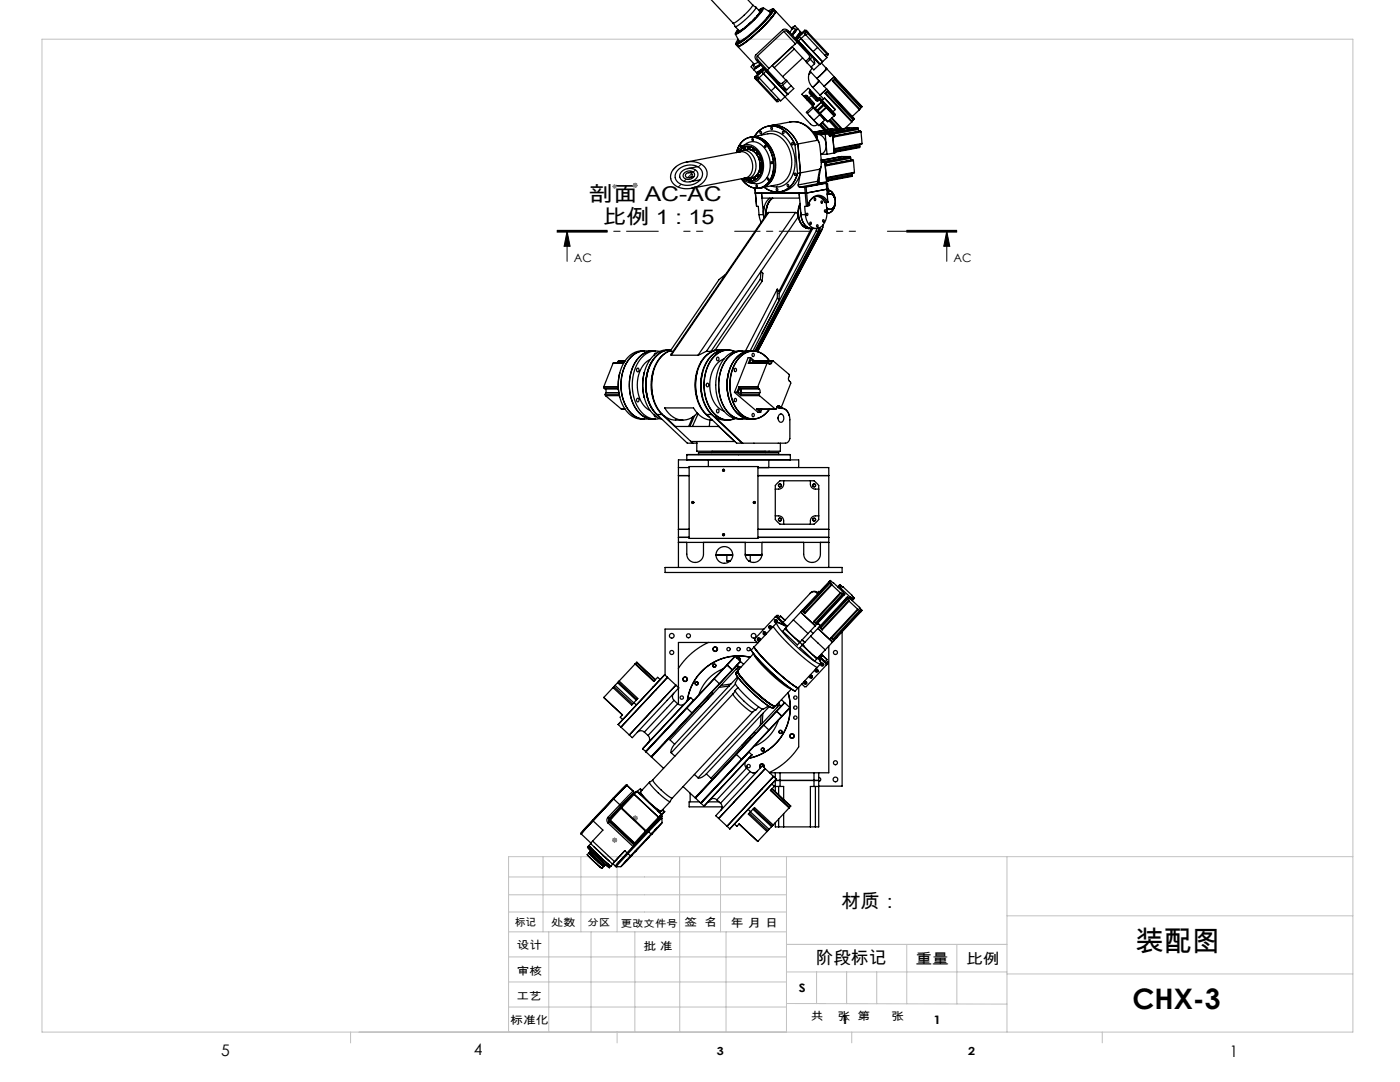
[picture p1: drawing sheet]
<svg xmlns="http://www.w3.org/2000/svg" width="279mm" height="216mm" viewBox="0 0 279 216" stroke-linecap="round" stroke-linejoin="round" font-family="sans-serif">
<defs><g id="words">
<g font-size="5.6">
<text x="226.6" y="189.7">装配图</text>
<text x="226" y="201.3">CHX-3</text>
</g>
<g font-size="4.1">
<text x="117.5" y="40.2">剖面 AC-AC</text>
<text x="120.3" y="44.7">比例 1 : 15</text>
</g>
<text font-size="3.9" x="167.9" y="181.2">材质：</text>
<text font-size="3.5" x="162.8" y="192.3">阶段标记</text>
<g font-size="3.2">
<text x="44.2" y="210.6">5</text>
<text x="94.6" y="210.6">4</text>
<text x="245.4" y="210.9">1</text>
</g>
<g font-size="2.9">
<text x="182.7" y="192.3">重量</text>
<text x="192.8" y="192.4">比例</text>
</g>
<g font-size="2.3">
<text x="114.5" y="52.3">AC</text>
<text x="190.3" y="52.3">AC</text>
<text x="145.8" y="185">年 月 日</text>
<text x="159.4" y="198">S</text>
<text x="167.9" y="204.4">1</text>
<text x="186.3" y="204.4">1</text>
</g>
<g font-size="2.2">
<text x="136.6" y="184.8">签 名</text>
<text x="103.1" y="189.5">设计</text>
<text x="128.4" y="189.5">批 准</text>
<text x="103.1" y="194.5">审核</text>
<text x="103" y="199.6">工艺</text>
<text x="161.8" y="203.5">共</text>
<text x="167.2" y="203.5">张 第</text>
<text x="177.9" y="203.5">张</text>
<text x="101.8" y="204.4">标准化</text>
<text x="143.1" y="210.5">3</text>
<text x="193.2" y="210.5">2</text>
</g>
<g font-size="2.1">
<text x="102.8" y="184.7">标记</text>
<text x="110" y="184.8">处数</text>
</g>
<g font-size="2">
<text x="117.3" y="184.8">分区</text>
<text x="123.9" y="184.9">更改文件号</text>
</g>
</g></defs>
<g fill="none" stroke="#000" stroke-width=".2">
<path d="M151.2 11.8l-.2 .2M153.3 14.2l-.2 .2M155.5 16.5l-.2 .2M157.1 5.9l-.3 .3M159.3 8.2l-.2 .2M161.4 10.5l-.2 .2M161.9 19l-.5 .5M135 33.2l-.7 .7M135.9 36.8l-.5 .5M136.9 35.7l-.4 .5M138.1 34.6l-.9 .9M138.8 33.9l-.4 .4"/>
<path d="M139.9 32.8l-.5 .5M111.2 46.3h10zM111.2 46.1h10M111.2 46h10M113.2 46.1l.6 3h-1.2zM113.2 46.1v6M180.9 46.1h10M180.9 46h10M180.9 46.3h10M188.9 46.1l.6 3h-1.2zM188.9 46.1v6"/>
</g>
<g fill="none" stroke="#808080" stroke-width=".2">
<path d="M122.2 37.2h1M122.3 36.9l.7 .7M122.7 36.7v1M123 36.9l-.7 .7M126.4 36.6l.7 .7M126.8 36.5v1M127.1 36.6l-.7 .7M127.3 37h-1M122.2 167.6h1M122.3 167.3l.7 .7M122.7 167.1v1M123 167.3l-.7 .7"/>
<path d="M126.3 163.3h1M126.4 162.9l.7 .7M126.8 162.8v1M127.1 162.9l-.7 .7"/>
</g>
<path d="M190.9 46.1h-79.7" fill="none" stroke="#000" stroke-width=".2" stroke-dasharray="6.3 1.3 1.3 1.3 5.1" stroke-dashoffset="1.4"/>
<g fill="none" stroke="#c0c0c0" stroke-width=".2">
<path d="M8.4 7.8h261.6v198.1h-261.6zM101.5 178.5h55.5M101.5 175h55.5M108.4 170.9v15M115.9 170.9v15M123.2 170.9v15M135.6 170.9v15M143.8 170.9v15M157 170.9v35M201 170.9v35M270 170.9h-168.5v35M101.5 195.9h55.5"/>
<path d="M101.5 190.9h55.5M101.5 185.9h55.5M101.5 182h55.5M109.5 185.9v20M118 185.9v20M126.7 185.9v20M135.7 185.9v20M144.9 185.9v20M157 188.4h44M157 193.9h44M163 193.9v6.4M169 193.9v6.4"/>
<path d="M175 193.9v6.4M181 188.4v11.9M191 188.4v11.9M201 194.3h69M201 182.7h69M70 205.9v2.2M101.5 200.9h55.5M123.2 205.9v2.2M157 200.2l44 .2M170 205.9v2.2M220 205.9v2.2"/>
</g>
<path d="M188.9 46.1l.6 3h-1.2zM113.2 46.1l.6 3h-1.2z" fill="#000"/>
<g fill="none" stroke="#000" stroke-width=".25">
<path d="M141.9 -.1l4.4 4.7M149.2 -.1l1 1.1M146.7 5.3l.8 .9M147.1 6.4l-.1 .2M147.1 8.5l.2-.1-.3 .2zM147.2 6.3l.2-.1zM147.2 9.3l3.2 3.4M147.4 6l-.1 .1 .1-.1M147.4 6v.1M147.4 6.2l-.2 .1M147.4 6.1l.2 .1M147.5 6.2h.2l-.3 .2z"/>
<path d="M147.5 6.2v.1M147.5 6.2h.1M147.5 6.3l-.1 .1M147.6 6.2h-.1M148 6h.1M148 6l-.1 .1M148.1 6l.1-.2-.2 .2M148.1 6l-.3 .1 .2-.1M148.2 5.9l-.2 .1M148.4 7.9l.2-.2-.3 .3zM148.7 5.5h.1M148.9 5.3l.1-.1-.4 .4 .1-.1"/>
<path d="M149.9 4.5l-.4 .3M150.2 1a10.5 10.5 0 0 1-3.9 3.6M150.2 1l.6 .4a10.5 10.5 0 0 1-3.5 3.7l-.5 .2-.5-.7M150.4 12.7l-.5 .6 1.3 1.5M150.4 12.7l.1 .3M150.5 12.7l-.3 .3 .3-.2M150.7 15.3l.3 .4M150.7 15.3l-.1 .3 .4 .4M150.7 3.7l-.4 .3zM150.7 3.7h.1M150.8 15.4v.3M150.9 13.5l.2-.2-.4 .3z"/>
<path d="M150.9 1.4l.7 1M150.9 5.8l.3-.2-.3 .3zM151 16l4.1 4.3M151 14.5l1.4-.9zM151 15.9l.2 .1M151 15.9v.1M151 15.7v.2M151.2 11.2a.59 .59 0 0 0 .1 .8l4.1 4.5a.54 .54 0 0 0 .8 .1l.6-.7 .3 .3M151.2 11.2l2.3 2.5M151.2 16l3.8 4M151.3 12.4l-.9 .3M151.3 2.9h.1l-.4 .3z"/>
<path d="M151.3 3h.1M151.4 2l.5-.3a.26 .26 0 0 1 .2-.2 .26 .26 0 0 1 .3 .2l-.9 1.3-2.3 2.2a5.9 5.9 0 0 1-2.4 1.6l.5-.9M151.5 15.5l2.4 2.6M151.5 15.5l-.2-.1-.3 .3M151.6 15.6l-.4 .4M151.6 2.2h.1a9.4 9.4 0 0 1-3.3 3.5l-.8 .5M151.6 2.1l.2-.1-.2 .2M151.6 2.1l-.1 .1M151.6 2.1h.1M151.6 2l.5-.2a10.6 10.6 0 0 1-3.6 3.9l-1.2 .8-.2 .1v-.3M151.6 2l-.1 .1 .6-.3a10.4 10.4 0 0 1-3.4 3.7l-1.4 1h-.3l.3-.6-.2 .4M151.6 2.1v.1"/>
<path d="M151.7 2.4l-.2 .2 .2-.1M151.7 2.4l.1-.1-.2 .3M151.7 2.4h.1M151.7 12.8l-.8 .5a.29 .29 0 0 1-.3 .1 .29 .29 0 0 1-.2-.2l.1-.3M151.7 2.1h-.1M151.7 2.2l.2-.2zM151.8 2.4h-.1M151.8 12.9l-1.4 1 1.4-.9M151.9 14.1l-1.2 1.2M151.9 14.1l-.9 .4M151.9 14.1h.1M151.9 2l-.2 .2"/>
<path d="M152 14.3l.4 .4M152 14.3l-1.2 1.1M152.1 1.8l-.5 .2M152.4 1.6l1.3 .8a6.8 6.8 0 0 1-2.4 3l-1.1 1a5.3 5.3 0 0 1-2.7 1.8l-.7-1.4M152.4 14.7l2.4 2.6M152.4 14.7l-.9 .8M152.4 14.7l4.3 4.6M152.4 14.7h.1M152.6 13.8l-1.8 1.6M152.7 13.9l-.6 .5-.1-.1M152.9 14.2l4.3 4.6M152.9 14.2l-.5 .5"/>
<path d="M152.9 14.1h.1M152.9 14.1l4.3 4.7 1.2-1.1-.5-.6M153.3 3.4l.1-.2-.2 .3zM153.4 2.2l.7-.4a.2 .2 0 0 1 .3 0 .2 .2 0 0 1-.1 .3l-1.5 1.9-2.9 2.8a6.9 6.9 0 0 1-3.1 2l.5-1M153.5 13.7l-.3 .4M153.9 18.1l1.9 2 .9-.8M153.9 3.5l-3.6 3.7a7 7 0 0 1-3.1 2l-.4-.3M154 2.1l.2-.1-.3 .3zM154.1 13.1l2.7 2.9M154.2 15.5v.1M154.3 1.8a.25 .25 0 0 1 .2 .2 .25 .25 0 0 1-.2 .2l-1.6 2-2.7 2.6a6.9 6.9 0 0 1-3.2 2.1v-.2M154.4 1.8l.3 .5-.8 1.2"/>
<path d="M154.7 2.2h.1a10.1 10.1 0 0 1-3.1 3.8l-1.5 1.4a6.5 6.5 0 0 1-3 1.9v-.1a16.2 16.2 0 0 0 5.3-4.1l1.4-1.5M154.7 2.2l-.8 1.4M154.8 17.3l1.9 2M154.8 17.3l-.9 .8M154.8 2.2l3.2 3.4M155.4 16.7l.3 .3h.5M155.4 19.7l-.4 .3M155.6 20l-.3 .3h-.2M156 17.4h-.1M156.2 17l.8 .9M156.4 6.3l.3-.1 .4 .1 4.3 4.6a.54 .54 0 0 1 0 .7l-.6 .7 .2 .2M156.4 6.3l-5.2 4.9"/>
<path d="M156.4 6.3l2.3 2.4M156.6 19.3h.1M156.7 19.3l5.1 5.5a1 1 0 0 0 1.4 0M157.1 16.2l-.9 .8M157.1 16.2l.8 .9M157.2 18.8l-.5 .5M157.9 17.1l-.9 .8M157.9 5.6l.8-.5 1.3 1.5M158 5.6l-.4 .9M158 5.6l.2 .2M158 5.7l.3-.3-.2 .3M158.1 9.4l2.7 2.8"/>
<path d="M158.2 5.7a.26 .26 0 0 1 .2-.1 .26 .26 0 0 1 .3 .2l-.7 1.1M158.5 9.8l-4 3.7M158.7 6.2l.2-.2-.4 .3zM158.7 8.7l-5.2 5M159.1 8.5l-.4 .2M159.2 5.7h.1M159.2 5.7l-1.1 1.3zM159.3 8.2h.1M159.3 8.2l4.3 4.7-1.2 1-.5-.5M159.3 7.2h.1M159.3 8.2l4.4 4.6M159.6 7.4l-.6 .5"/>
<path d="M159.7 6.3l-1 1.3 1.1-1.3-.5 .9M159.8 7.7l4.3 4.6M159.8 7.7l-.5 .5M159.8 7.7h.1M159.9 7.7l2.4 2.6M160.2 11.6l-4 3.7M160.4 19.2h.1M160.5 19.2l.6 .7M160.6 6l-1.3 1.2M160.6 6l.3 .4M160.6 6l.4 .2M160.6 9.6h.1"/>
<path d="M160.7 19.1h.3l1.4 1.4v.4M160.7 19.1l-.2 .1M160.7 19.1l.6 .6M160.7 6.9l2.5 2.6M160.7 6.9l-.8 .8M160.9 6.4l-.3 .3 .1 .2M160.9 6.4h.3M161 6.2h-.3l-1.8 1.6 .6-.5 .4 .4M161 6.2l.2 .2M161 12.5l.9 .9M161 19.9l1.2 1.3M161.1 19.9l1.1 1.2"/>
<path d="M161.1 19.9h-.1M161.2 6.4v.3M161.2 6.7l3.8 4M161.2 6.7l-.4 .3M161.2 6.4l4 4.4M161.2 6.4h.1M161.3 19.7l1.1 1.2M161.3 19.7l-.2 .2M161.5 18.2v.4l1.4 1.4 .4 .1M161.5 18.2l.7 .7M161.6 19.7h-.3M161.6 10.8a.78 .78 0 0 1 .1 1"/>
<path d="M161.7 14.2l8.8 9.5-.1 .1M161.7 18v.1M161.7 18.1l-.2 .1M161.7 18.1l.6 .7M161.7 11.8l-.7 .7M161.7 11.8l.9 .9M161.9 14.4l-.5 .4M162.1 13.6a2.65 2.65 0 0 0 0 3.7l2.3 2.4M162.2 18.9l-.1 .3M162.2 18.9l1.1 1.2M162.3 10.3l1.9 2M162.3 11.4v.1"/>
<path d="M162.3 18.8l1.1 1.1M162.3 18.8l-.1 .1M162.4 18.7l1.1 1.2M162.4 18.7l-1.1-1.1-1.2 1.2 .9 1.1M162.4 18.7l-.1 .1M162.6 12.7a2.3 2.3 0 0 0-.6-1.6l-4.7-4.9a.86 .86 0 0 0-1.1-.3l-5.3 5a.82 .82 0 0 0 .1 1.2l4.7 5 1.3 .8M162.6 12.7l-.7 .7M163 15.7l.6-.6zM163.2 9.5l1.8 2-.8 .8M163.2 9.5l-.9 .8M163.3 12.5h.1M163.3 19.7l3.2 3.4"/>
<path d="M163.3 19.7h.1M163.4 16l-1.2 1.4 1.3-1.2M163.4 19.9l-.1 .2M163.4 19.9h.1M163.5 19.5l3.2 3.4M163.5 19.5l-.2 .2M163.5 19.5h.1M163.5 19.9l.4 .4M163.6 19.5l3.1 3.4M163.9 12.6l8.1 8.7v.1M164.1 12.3l-.4 .5M164.1 12.3h.1"/>
<path d="M164.5 19.6l2.2 2.3M164.5 19.6l-.4 .4M164.7 18.5l5.4 5.7-.1 .1M164.9 13.6l-.3 .5-1 1M165 17.8l-1.3 1.2M165 10.7l.2 .1M165 10.7l-.4 .4M165 18.3l5.3 5.7M165 13.8l-1.4 1.3M165.1 18.1l5.3 5.7M165.2 10.8v.2l-.3 .3M165.2 18.1l-.6 .5 5.4 5.7"/>
<path d="M166.3 16.1l5.3 5.7M166.5 15.3l-2 1.9M166.5 15.9l5.3 5.6M166.7 15.7l5.3 5.7M166.8 15.6l-.6 .6 5.3 5.7M134.6 33.5a4.4 4.4 0 0 1 6.1 0 2.47 2.47 0 0 1-1.2 3.5 4.1 4.1 0 0 1-5.4-.8 2.21 2.21 0 0 1 .5-2.7zM135.4 33.8a3.2 3.2 0 0 1 4.7 .3 2.22 2.22 0 0 1-2 2.8 2.49 2.49 0 0 1-3.4-1.6 1.87 1.87 0 0 1 .7-1.5zM136 34.3a2.02 2.02 0 0 1 3.3 .2 1.94 1.94 0 0 1-2.9 1.6 1.1 1.1 0 0 1-.4-1.8zM136.6 34.5a1.12 1.12 0 0 1 1.2-.4 1.12 1.12 0 0 1 .8 .9 1.22 1.22 0 0 1-1.1 .8 1.22 1.22 0 0 1-1.2-.7zM137 34.7a.6 .6 0 0 1 .7-.3 .6 .6 0 0 1 .4 .8 .62 .62 0 0 1-.8 .3 .62 .62 0 0 1-.4-.8zM137 32.3l10.8-2a2.65 2.65 0 0 1 2.4 3.2 2.08 2.08 0 0 1-1.4 2l-10.8 2.1M138.3 34.3l-.9 .2"/>
<path d="M138.5 35.3l-.9 .1M139.2 33.3l-2 .3M139.7 35.9l-2 .4M147.1 30.4a2.37 2.37 0 0 1 2.1-1.5 2.37 2.37 0 0 1 2.3 1.3 4.4 4.4 0 0 1-.6 6 2.32 2.32 0 0 1-2.8-.5M147.5 30.3a2.16 2.16 0 0 1 1.9-1.1 2.16 2.16 0 0 1 1.9 1.2 4 4 0 0 1-.5 5.5 2.06 2.06 0 0 1-2.4-.3M147.5 30.3a2.11 2.11 0 0 1 3.8 .2 3.9 3.9 0 0 1-.6 5.3 2.01 2.01 0 0 1-2.2-.2M147.6 30.3a1.94 1.94 0 0 1 2.9 1.2 2.97 2.97 0 0 1-1 4l-.9 .1M148 30.1h.1M148 30.1h-.1M148 29.7l-.5 .6M148 29.2a.18 .18 0 0 0-.1-.2 .18 .18 0 0 0-.2 .1 .18 .18 0 0 0 .1 .3h.1M148.1 28.3a3.2 3.2 0 0 1 5.1 .9 6.1 6.1 0 0 1-.3 7.7 3.3 3.3 0 0 1-4.9-1.2 3.3 3.3 0 0 0 4.8 1.2 6.1 6.1 0 0 0 .2-8 3.2 3.2 0 0 0-3.4-1.5 3.2 3.2 0 0 0-2.5 2.7l-.1 .3a4.6 4.6 0 0 1 1.1-2.1z"/>
<path d="M148.1 29.2l.9-.6a2.88 2.88 0 0 1 4 1.6 4.8 4.8 0 0 1-.8 6.1 2.26 2.26 0 0 1-1.7 .3l-1-.2M148.3 30l.8-.1a2.7 2.7 0 0 1 2.6 3l-.2 1.3-.8 1M148.4 29.7l.3-.1 .1 .2-.3 .2zM148.4 29.7h.1M148.5 35.6l.9 .4 .8 .1M148.6 30a2.21 2.21 0 0 1 2.9 1.7 2.76 2.76 0 0 1-1.4 3.8h-.4M148.9 29.2l-.8 .4M149.3 29.5h.3v.3l-.3-.1zM149.3 29.7h.1M149.5 35.6h.4v.2h-.4zM149.5 35.8h.1M149.7 27.4a4 4 0 0 1 4.5 2.9 5.8 5.8 0 0 1-1.2 6.7l-1.1 .5"/>
<path d="M150 27.3a4.2 4.2 0 0 1 4.3 3.1 5.6 5.6 0 0 1-1.4 6.7l-1 .4M150 27.3l3.3-.6a4.2 4.2 0 0 1 4.2 3.1 5.6 5.6 0 0 1-1.4 6.7l-.9 .4-3.2 .6M150.1 29.9h.1M150.2 29.7l.3 .2v.3l-.4-.3zM150.2 29.7l-.1 .2M150.3 35.5l.4-.1v.2l-.3 .1zM150.3 35.5h.1M150.7 37.6l.3 3.6M150.8 35.2l-1.5 .4M150.9 30.6l.1-.2 .3 .4-.1 .1M150.9 30.6l.3 .3M150.9 30.5l.3 .4"/>
<path d="M150.9 30.5v.1M151 30.4l-.1 .1M151.1 35h-.1M151.3 34.7l.1 .2-.2 .3-.2-.2zM151.5 31.5l.1-.1 .2 .5-.2 .1zM151.5 31.5h.1M151.5 34.2l.2 .1M151.7 33.8l.1 .1-.1 .4-.2-.1zM151.7 32.6h.2v.5h-.2zM151.8 32.6l-.1 .5M151.9 37.5h-.3M152 26.9a3.5 3.5 0 0 1 5.2 1 6.9 6.9 0 0 1 0 8.5 3.1 3.1 0 0 1-3.3 .7"/>
<path d="M152 38.5l.4 4.3M152.1 39.5h7.5l-.1-1 .4 4.3M152.5 37.4a4 4 0 0 0 6.4-2.2l.3-.6a4.3 4.3 0 0 1-4.8 3.7l-.9-.3zM153.7 39.5a3.8 3.8 0 0 0-1.2 4M154.1 39.5a3.6 3.6 0 0 0-1.2 3.4M154.2 39.5a3.6 3.6 0 0 0-1.3 3.3v-.7l.2-1.1 .5-.8 .5-.6M155 20l.1 .3M157.7 24.3a5.5 5.5 0 0 1 5.7 4.1M157.7 24.3a5.1 5.1 0 0 1 5.2 3.3l.2 .4M157.7 24.3l-4.4 .9M157.7 24.3h.1M158.7 28.9l.5 5.7"/>
<path d="M158.7 28.8a5.3 5.3 0 0 0-5.5-3.6 4.2 4.2 0 0 0-2.6 2 4 4 0 0 1 6.7-.5l.8 1.2 .6 1M158.7 28.8v.1M159.2 34.6h.1M159.2 28.8a5.3 5.3 0 0 0-5.3-3.7 5.1 5.1 0 0 1 5.2 3.3l.1 .3 .6 5.8M159.3 36.9l.1 .3 .2 .2M159.6 37.4h1M159.7 34.5a4.6 4.6 0 0 1-3.9 3.8M159.8 34.4l-.1 .1M159.8 34.5l-.5 2.4M160.4 37.3l.6-.1zM160.6 37.4l.3 3.8M160.9 37.3l.3 3.7"/>
<path d="M160.9 37.3l-.3 .1M161.1 22.6l1.3 1.4M161.5 23l1.5 1.6M161.5 23h.1M161.5 37.1l.6-.1zM162.2 21.1v.1M162.2 21.2l.4 .3M162.3 21.5l1.3 1.4M162.3 21.5l-1.2 1.1M162.3 21.5l-.2-.2-1.2 1.1 .2 .2M162.4 20.9l-.2 .2M162.6 21.5h.1"/>
<path d="M162.6 21.5v.1M162.6 21.6l.4 .4M162.6 26.8h2.1M162.7 21.5v.1M162.7 36.9l.6-.1zM162.7 26.9a1.96 1.96 0 0 1 2.1 2.6 1.47 1.47 0 0 1-1 1.3M162.7 21.6l.4 .4M162.7 21.6h-.1M162.8 27.1h.2M162.9 21.9l-.1 .1M163 22l.1 .1M163 22h.1"/>
<path d="M163 24.6h.1M163 27.1l-.2 .1M163 27.1l.1 .5M163.1 39.2a2.15 2.15 0 0 1 1.5 1.2h.4M163.1 22l.1 .1M163.1 28l.2 .1 .2 .5 .3 2.2M163.1 28l-4.4 .8M163.1 22.1l.4 .5M163.1 22.1h.1M163.1 36.2l.1 .3 .2 .1M163.1 36.2l-3.8 .7M163.2 26.5h2.9l.4 4"/>
<path d="M163.2 22.1l.4 .4M163.3 36.1l-.2 .1M163.3 36.1l.1 .3 .3 .1M163.4 36.6l-3.8 .8M163.4 35.4l.1 1.1M163.5 22.6l.1 .1M163.5 25l2.2 2.2h.1M163.6 22.9l1 1.1-1.2 1.1-1-1.1M163.6 22.9l-1.2 1.1M163.6 33.8l-4.4 .8M163.6 33.8l-.5 2.4M163.6 22.5l.1 .1"/>
<path d="M163.6 22.5l-.1 .1M163.6 22.7l1.6 1.6M163.6 24.9l2.2 2.3M163.7 36.5l-.3 .1M163.7 36.5l1.2 .1M163.7 22.6l1.5 1.7M163.7 22.6l-.1 .1M163.8 24.7l2.1 2.3M163.8 30.8h1.2M163.8 30.8l.1 2-.1 .6-.2 .4M163.8 36.6h.6zM163.8 33.3l-.5 2.8"/>
<path d="M163.9 20.3v.1M163.9 20.3h.1M163.9 20.4l-1.2 1.1M163.9 20.4h.1M163.9 32.3h.7M163.9 20.4l.4 .4M163.9 20.4l-1.2 1.2M163.9 20.3l.4 .4M164 24.5l2.2 2.3h.2M164.1 24.4l2.3 2.4M164.3 23.3l-.2 .2M164.3 20.8l.1 .2"/>
<path d="M164.3 20.8l-1.2 1.2M164.3 20.7l.1 .2M164.3 20.7v.1M164.4 21l.4 .4M164.4 21l-1.2 1.1M164.4 20.9l.4 .4M164.4 20.9v.1M164.5 23.6l-.2 .1M164.6 32.3l-.7 .1M164.6 32.3l.4 4M164.7 26.8l.3 4M164.8 21.4l.1 .1"/>
<path d="M164.8 21.4l-1.2 1.1M164.8 21.3l1.7 1.8M164.8 21.3v.1M164.9 36.6l-4 .7M164.9 36.6l.3 3.7M164.9 36.6l.3 .1-.3 .1M164.9 32.2l-.3 .1M164.9 21.5l1.5 1.6M164.9 21.5l-1.2 1.1M164.9 21.4v.1M165 36.3l-1.4 .2M165 37.8l-4.3 .7h-9.9"/>
<path d="M165 37.9h.1M165.1 38.8a.97 .97 0 0 1 1.5 .9M165.1 38.9a1.03 1.03 0 0 1 1.1 0 1.03 1.03 0 0 1 .5 1.1 1.23 1.23 0 0 1-.3 1.3 1.23 1.23 0 0 1-1.2 .3l-.2-.2M165.2 36.7v1l-.2 .1M165.2 38.2v.1M165.4 24.1l2.2 2.3h.1M165.5 24l2.2 2.4M165.6 38.7h-.5M165.7 23.9l2.2 2.3M165.9 23.6l2.3 2.4 .1-.1M165.9 27l-.1 .2M166 25.7l-3.7 .7"/>
<path d="M166 25.7h1.7M166 25.7h.1M166 23.5l2.3 2.4M166.2 26.8l-.3 .2M166.4 26.5l-1.7 .3M166.4 23.1l-1.2 1.2M166.4 23v.1M166.5 39.3v.2M166.5 23.1h.1M166.6 39.7h.1M166.6 39.4v-.1a1.58 1.58 0 0 0-1.6-1.4 2.18 2.18 0 0 1 1.6 3v.2a1.64 1.64 0 0 1-1.6 1.4M166.6 39.4h.1"/>
<path d="M166.7 21.9l-.5 .4M166.7 22.9l-.2 .2M167.2 26l-.8 .8M167.7 25.7l.1 .1M167.7 25.7l-5.2 1M167.9 26.2l-.2 .2M167.9 31.2l-4 .8M167.9 31.2h1.7M167.9 31.2h.1M168.2 26l-.3 .2M169.4 25.5l-5.3 1h-.6M169.4 25.5h1.8"/>
<path d="M169.4 25.5h.1M169.6 31.2l.1 .2M169.6 31.2l-5.3 1h.6M169.7 31.4l.1 .2M169.7 31.4l-4.8 .9M169.8 31.6l.3 .3M169.8 31.6l-4.9 .9M170 24.3l-1.7 1.6M170.1 31.9h.1M170.1 31.9l-5.1 1M170.1 34.9l-4.9 .9M170.1 34.9v.2"/>
<path d="M170.1 35.1l-.1 .1-4.8 .9M170.1 35.1l-4.9 .9M170.1 34.6v.3M170.2 31.9l.1 .2M170.2 31.9l-5.2 1M170.3 24l-.2 .2M170.3 32.1l-5.3 1-.1-.9M170.3 32.1l.2 2.3M170.4 23.8l-.1 .2M170.5 34.4v.1l-5.3 1M170.5 34.4l-5.3 1v.8l-.2 .1M171.2 25.5l.1 .1"/>
<path d="M171.2 25.5l-5.4 1h.6M171.3 25.6l-4.9 .9M171.3 25.6v.2M171.3 25.8l.3 .4M171.3 25.8l-4.9 .9M171.5 21.9l-1.4 1.3M171.6 26.2h.1M171.6 26.2l-5.1 .9M171.6 29.1v.2M171.6 29.1l-4.9 .9M171.6 29.3l-.1 .1-4.7 1M171.6 29.3l-4.9 .9"/>
<path d="M171.6 21.8l-.1 .1M171.7 28.8l-.1 .3M171.7 26.2l.1 .1M171.7 26.2l-5.2 1M171.8 21.5l-.2 .3M171.8 26.3l-5.3 1-.1-.8M171.8 26.3l.2 2.3M172 21.4l-.2 .1M172 28.6v.2l-5.3 1M172 28.6l-5.3 1 .1 .9-1.8 .3M144.8 54.8l-1.3 1-9.8 14.3h.6M151 41v.2"/>
<path d="M151 41.2h.1M151 41.2h.3l.2 1.6M151.5 42.8l.4 1.6M151.5 42.8h.9M151.7 55.7l.2-1.6 .3 .4-.1 1.6M151.7 55.7l-9.8 14.4M151.7 55.7l.4 .4M152.1 56.1l-9.4 13.8-.8 .2M152.4 42.8l.1 .7M152.5 41.3l-.1 1.1 .1 1.1M152.5 41.3h.1M153.1 42.6l-19.1 28"/>
<path d="M153.4 42.4l-.3 .2M153.4 42.4l-19.4 28.5M153.4 42.4h5.4M155.1 57.7l.4 .4M155.1 57.7l-6.3 12.3M155.1 57.7v1.8M155.1 59.5l.4 .4M155.1 59.5l-5.4 10.5M155.5 58.1v1.8M155.5 59.9l-5.2 10.1h-2.8a5 5 0 0 0-4.3 4.1 8.4 8.4 0 0 0 2.2 8.8 3.5 3.5 0 0 0 2.1 .7h2.8M158.8 42.4l.3 .2 .2 .6M158.8 42.4l-19.5 28.5"/>
<path d="M159.3 43.2a2.47 2.47 0 0 0 2.1 2.4M159.3 43.2l-18.3 26.9M159.3 42.8l.2 .7M159.3 42.8a2.68 2.68 0 0 0 2.2 2.8h1.4M159.5 41.3l-.2 1.5M159.5 43.5v.1M159.5 41.3h.1M159.7 40.6a3.8 3.8 0 0 0 1.2 4.9l.6 .1M159.7 40.7l-.3 1.1-.1 1M159.8 42.4a2.83 2.83 0 0 0 2.2 3.2 2.61 2.61 0 0 1-2.1-2.8M159.9 42.8h.8M160.9 41.2h-.3l.1 1.6"/>
<path d="M161.2 41.2h-.3M161.2 41.1v.1M161.2 41v.2M161.4 40.6a.19 .19 0 0 1 .2 .1 .19 .19 0 0 1-.1 .2 .19 .19 0 0 1-.2-.1M161.4 45.6h.1M161.9 45.6l-6.4 12.5M162.2 45.6l-6.7 13M162.9 46l.4 .2M162.9 46l-10.8 20.5M163 45.6l-.1 .4M163.3 46.2h.1M163.3 46.2l-12.7 23.8"/>
<path d="M163.4 45.5l-.1 .7M163.4 46.2l-12.6 23.9M163.4 46.2h.1M163.5 46.2l-12.6 23.9M163.6 45.4l-.2 .8M163.6 45.4l-.1 .8M163.9 46l-12.7 24.2 12.7-24.1M163.9 46v.1M164.2 45.3l-.3 .8M164.2 45.3h.1M164.3 44.8l-.4 1.2M164.9 40.4l.1 1.6"/>
<path d="M165 40.4a1.89 1.89 0 0 0-1.9-1.2 1.89 1.89 0 0 0-1.7 1.4l-.2 .5M165 41.8h.6M165 42a3.1 3.1 0 0 1-2 3.6 2.57 2.57 0 0 1-2.3-2.8M165 42v.4M165.2 40.3a2 2 0 0 0-2-1.3 2 2 0 0 0-1.8 1.5l-.2 .5M165.2 40.3v.1h-.2M166.3 41.4v.2h-.2M166.6 40.8a.96 .96 0 0 1-.6 .9 .96 .96 0 0 1-1-.2M166.6 41.1a1.67 1.67 0 0 1-1.6 1.5h.1M166.6 40.8h.1M166.6 41v.1M120.5 77.2l.1 .2"/>
<path d="M120.5 77.2h2.9M120.6 77.4l.2 .2M120.6 77.4h2.8M120.8 77.6l.2 .3-.1 .4M120.8 77.6h2.6M120.8 78.7v.2M120.8 78.7h2.8M120.8 78.9l3.2 2.7M120.8 78.9h2.8M120.9 78.3l-.1 .4M120.9 78.3h2.6M122.3 72.5l-1.8 4.7"/>
<path d="M122.3 72.5h2.1M123.4 72.1l-.1 .3M123.4 72.1h1.3M123.7 79.2h.1M123.7 74.4l-.3 2.3 .3 2.5M124.5 72.4l-2.2 .1M124.8 72l-1.4 .1M127.2 73.5a.31 .31 0 0 1 .3 .3 .31 .31 0 0 1-.4 .3zM127.2 79.5a.31 .31 0 0 1 .3 .3 .31 .31 0 0 1-.4 .3zM127.6 71.2a8.7 8.7 0 0 0 .3 11.5 3.6 3.6 0 0 0 2.3 .9 4.9 4.9 0 0 1-4.2-4 8.4 8.4 0 0 1 2.2-8.9 3.5 3.5 0 0 1 2-.7 3.7 3.7 0 0 0-2.6 1.2zM128.6 74.3l-.3 2.5 .3 2.5M128.6 70a4.8 4.8 0 0 0-4.2 3.9 8.6 8.6 0 0 0 2 8.9 3.6 3.6 0 0 0 2.2 .8"/>
<path d="M128.6 74.3h.1M129.2 74.4l-.3 2.4 .3 2.5M129.2 74.3v.1M129.8 71.7a5.9 5.9 0 0 0-2.5 6.4 4.9 4.9 0 0 0 2.5 3.8M130.3 74.4l-.3 2.4 .3 2.5M130.8 70h-2.8a4.8 4.8 0 0 0-4.2 3.9 8.6 8.6 0 0 0 2 8.9 3.6 3.6 0 0 0 2.2 .8h2.8M131 70.5a.27 .27 0 0 0-.3 0 .27 .27 0 0 0-.1 .3M131 70.5h.1M131.4 70.7a8.8 8.8 0 0 0-1.7 10l.7 1.2 .8 .9M131.6 70.1a4.1 4.1 0 0 0-4.5 2.7 8.9 8.9 0 0 0 1.3 9.8 3.5 3.5 0 0 0 3.2 .9M133.6 69.8a4.9 4.9 0 0 0-4.8 3.9 8.9 8.9 0 0 0 1.9 9.2l1.5 .8M133.7 69.8a4.9 4.9 0 0 0-4.3 3.9 8.9 8.9 0 0 0 1.8 9.2l.4 .2"/>
<path d="M133.8 70a6.7 6.7 0 0 0-3.7 6.3 7.5 7.5 0 0 0 3.3 7.2l1.1 .3h1.8M133.8 70a6.3 6.3 0 0 0-3.8 5.7 8.6 8.6 0 0 0 2.1 7M133.9 69.8a4.7 4.7 0 0 0-4.4 3.6 9.1 9.1 0 0 0 1.6 9.3M134 70.9h5.3M134 70.6v.3M139.1 74.4l-.3 2.4 .3 2.5M139.1 74.3v.1M140.2 74.3l-.3 2.5 .3 2.5M140.2 74.3h.1M141 70.1l-1.7 .8M141 70.1h.9M141.1 76.5a.31 .31 0 0 1 .3 .3 .31 .31 0 0 1-.4 .3z"/>
<path d="M142.7 69.8h.8M143.1 71.3a.31 .31 0 0 1 .4 .3 .31 .31 0 0 1-.4 .3zM143.5 69.8a5 5 0 0 0-4.4 4.1 8.8 8.8 0 0 0 2.2 9.1l.2 .2M144.5 71.6a5.4 5.4 0 0 0-2.8 5.6 5.1 5.1 0 0 0 2.8 4.8M144.6 69.8h-1a5 5 0 0 0-4.3 4 9.1 9.1 0 0 0 1.7 8.9M144.6 69.8a5 5 0 0 0-4.3 4 9.1 9.1 0 0 0 1.7 8.9M145.3 69.8a4.9 4.9 0 0 0-4.9 3.9 8.9 8.9 0 0 0 1.9 9.2 3.9 3.9 0 0 0 3 .9M145.4 71.3a3.8 3.8 0 0 1 2.7-1.3 5 5 0 0 0-4.3 4.2 8.3 8.3 0 0 0 2.3 8.8 3.5 3.5 0 0 0 2 .6 4.8 4.8 0 0 1-4.2-3.8 8.9 8.9 0 0 1 1.5-8.5zM145.4 79.2h.1M145.4 74.4l-.3 2.3 .3 2.5M146.6 78.3l4.7 4h.5M146.6 78.3h.5"/>
<path d="M146.6 79.6a.27 .27 0 0 1 .4 .2 .27 .27 0 0 1-.4 .3zM146.6 73.6a.27 .27 0 0 1 .4 .2 .27 .27 0 0 1-.4 .3zM146.6 70.1a3.9 3.9 0 0 0-5 2.2 9 9 0 0 0 1.3 10.6 3.5 3.5 0 0 0 3.7 .6M146.7 70.1a3.9 3.9 0 0 0-5.1 2.2 9.1 9.1 0 0 0 1.3 10.6 3.5 3.5 0 0 0 3.8 .6M147.1 78.3l.7 .6M147.2 71.1a3.7 3.7 0 0 1 2.5-1.1 4.8 4.8 0 0 0-4.1 3.9 8.6 8.6 0 0 0 1.9 8.9 3.6 3.6 0 0 0 2.2 .8 4.9 4.9 0 0 1-4.2-4.1 8.7 8.7 0 0 1 1.7-8.4zM147.5 77.8a.27 .27 0 0 1 .3 .3 .27 .27 0 0 1-.4 .2zM147.5 77.2l.1 .2M147.5 77.2h3.7M147.5 77.2l-.4 1.1M147.6 77.4h3.7M147.6 77.4l.2 .2"/>
<path d="M147.8 77.6l.2 .3-.1 .4M147.8 77.6h3.7M147.8 78.7v.2M147.8 78.7h3.7M147.8 78.9h3.8M147.9 78.3h3.7M147.9 78.3l-.1 .4M149.3 72.5h3.8M149.8 72.4a.31 .31 0 0 1-.1-.5 .31 .31 0 0 1 .5 0 .31 .31 0 0 1-.1 .5M149.8 71.4l-.5 1.1M149.8 71.4h-.5l-2.7 6.9M149.8 71.4l.7 .6"/>
<path d="M150.2 70.6a.27 .27 0 0 1 .3 .2 .27 .27 0 0 1-.4 .3zM150.4 72.1l-.1 .3M150.4 72.1h3.7M150.5 72l-.1 .1M150.5 72h3.7M151.2 77.2l.1 .2M151.3 77.4l.2 .2M151.5 77.6l.2 .3-.1 .4M151.5 78.7l.1 .2M151.6 78.9l3.1 2.7M151.6 78.3l-.1 .4M152.6 70.9l1 1.1"/>
<path d="M152.6 70.9a3.7 3.7 0 0 0-5.7 1.3 8.9 8.9 0 0 0 .9 10.4 3.6 3.6 0 0 0 5.8-.9M152.6 71a3.6 3.6 0 0 0-5.5 1 8.8 8.8 0 0 0 .9 10.7 3.6 3.6 0 0 0 5.5-1M152.6 71l.9 1M153.1 72.5l-1.9 4.7M153.2 72.4l-3.9 .1M153.3 72.4h.7M153.3 72.4l-.2 .1M154 72.4a.31 .31 0 0 1-.5 .2l-.2-.2M154.1 72.1l.2-.1 3.2 2.7-.1 .7a.72 .72 0 0 0 .4 .8v.3l-1.8 4.7h-.2M154.1 72.1l-.1 .3M124 81.6l.8 .1M124 81.6h.7"/>
<path d="M130.6 82.8a.26 .26 0 0 0 .1 .3 .26 .26 0 0 0 .3 0M131.1 82.7h1M131.1 82.7l6.1 5.7h1.9M132.1 82.7l6.1 5.7M132.2 82.7h-.1M132.6 83l2.2 2.1M134.7 85.1h8.8M135.4 93.3h2.1M135.4 94.9h2.1M137.1 91.7h20.6M137.1 90.7h20.6M137.1 90.7v1"/>
<path d="M137.1 91.7v.1M137.5 93.1h13.8v14.3h-13.8zM137.9 88.1h8.8M138.3 83.2l-.9 1.9M138.6 82.9l-.9 2.2M139.1 88.1v1.9h16.6v-1.6M139.2 82.4a3.8 3.8 0 0 1-6.4-.7l-.1-.3h5.7a4.3 4.3 0 0 0 3.8 2.4M139.3 82.6l-1.1 2.5M139.4 90.3h16M139.4 90.3v.4M141 82.7h1M141.4 91.8h-6v21.4"/>
<path d="M141.4 91.8h12M141.4 91.8v1.3M141.7 83.8l-.1 1.3M142 82.7l6.1 5.7M142.1 82.7h-.1M142.1 90.1h10.6M142.1 90.1v.2M142.1 90v.1M142.6 83.1l5.6 5.3M143.1 81.7a.31 .31 0 0 1 .4 .3 .31 .31 0 0 1-.4 .3zM150.2 82.6a.27 .27 0 0 1 .3 .2 .27 .27 0 0 1-.4 .3zM151 81.6l3.8 .1"/>
<path d="M151 81.6l.8 .7M151 81.6h3.7M151.3 93.3h14.1v19.9M151.3 94.9h14.1M151.5 81.7a.2 .2 0 0 0 .1 .1 .2 .2 0 0 0 .2-.1M152 81.7l-.2 .6M152.7 90v.1M152.7 90.1v.2M153.4 91.8h6v1.5M153.4 91.8v1.5M155 81.3l1.1 .2M155.1 81.2l-.2 .4h-.2"/>
<path d="M155.1 81.2h.7M155.2 96.4l.5-.5h6.8l.5 .5 .4 .5v6.8l-.4 .5-.5 .4h-6.8l-.5-.4-.5-.5v-6.8zM155.2 81h.4M155.3 83.4h.1M155.3 83.3v.3M155.4 90.3v.4M155.5 82.8a.61 .61 0 0 1 .8 0 .61 .61 0 0 1 .1 .7 .6 .6 0 0 1-.6 .8 .6 .6 0 0 1-.5-.9zM155.6 81a.31 .31 0 0 0-.5 .2M155.6 81l.2 .2M155.9 81.3h-.8l.9 .1M156 81.4l.1 .1M156 81.4h.1"/>
<path d="M156 81.4a1.77 1.77 0 0 1 1.5 1.6M156.1 81.5h.1M156.1 81.5a1.98 1.98 0 0 1 1.5 2.3v3.7a1.04 1.04 0 0 1-.8 .9h-9.8l-6-5.7M156.4 95.9v.7a1 1 0 0 1-1 1h-.7M157.7 90.7v1M157.7 91.7v.1M161.7 95.9v.7a1 1 0 0 0 1 1h.7M132.7 113.2h35.4v1h-35.4zM135.4 107.2h2.1M135.4 108.2h30M135.4 105.6h2.1M137.1 108.2v2.4a1.67 1.67 0 0 0 1.6 1.6 1.67 1.67 0 0 0 1.7-1.6v-2.4"/>
<path d="M142.9 110.7h3.3M142.9 110.8h3.3M145.1 111.9h.7M145.1 111.9l.6 .1M145.1 110.8v1.1M148.7 108.2v2.4a1.67 1.67 0 0 0 1.7 1.6 1.67 1.67 0 0 0 1.7-1.6v-2.4M148.7 110.7h3.4M148.7 110.8h3.4M149.4 111.9h.3M149.7 111.9l-.2 .1M149.7 110.8v1.1M151.3 107.2h14.1"/>
<path d="M151.3 105.6h14.1M154.7 102.9h.7a1 1 0 0 1 1 1v.7M160.4 108.2v2.4a1.66 1.66 0 0 0 1.7 1.6M162.1 112.2h.1M163.1 118.3a1 1 0 0 0-1.4 .1M163.1 118.3l.1 .2M163.2 118.3a1 1 0 0 0-1.4 0l-5.5 5.9M163.2 118.3h-.1M163.2 118.3l.1 .1M163.4 102.9h-.7a1 1 0 0 0-1 1v.7M163.5 118.1l-.1-.1-.2 .3M163.7 108.2v2.4a1.66 1.66 0 0 1-1.6 1.6"/>
<path d="M165.5 116l.1 .2M165.6 116.2l.1 .1M165.6 116.2l-5.4 5.7M165.7 116.3l.2 .3M165.7 116.3l-5.3 5.7M165.9 116.6l.1 .1M165.9 116.6l-5.3 5.7 .1 .1M166 116.7l1.7 1.6M166 116.7l-5.3 5.7M166.2 116.3l-.5-.5-5.6 6M166.2 116.2l1.9 1.8 .5 .6-.2 .2M166.2 116.2v.1"/>
<path d="M167.2 117.1l.4-.5 .6 .5 1.9 1.7 .4 .6-.2 .2M167.4 116.9l.1 .1M167.5 117l-.2 .2M167.5 117l.1 .1M167.6 117.1l.2 .3M167.6 117.1l-.2 .2M167.7 118.3l.1 .1M167.7 118.3l-5.3 5.7M167.8 118.4l-5.3 5.7-.1-.1M167.8 118.3l.3 .3M167.8 118.3v.1M167.8 117.4l.1 .1"/>
<path d="M167.8 117.4l-.1 .2M167.9 117.5l1.7 1.6M167.9 117.5l-.1 .2M168.1 118.6l.2 .1M168.1 118.6l-5.3 5.7M168.3 118.7l.1 .1M168.3 118.7l-5.4 5.7M168.4 118.8l-9.3 9.9-2.9-2.7 3.9-4.2M168.9 119.3l.1 .1M169 119.4l.2 .2M169 119.4l-5.4 5.7M169.2 119.6l.2 .2"/>
<path d="M169.2 119.6l-5.4 5.7M169.4 119.8v.2M169.4 119.8l-5.4 5.8 .1 .1M169.4 119.8h.1M169.4 120l1.8 1.5M169.4 120l-5.3 5.7M169.6 119.1l.1 .1M169.6 119.1l-.2 .2M169.7 119.2l.4 .2M169.7 119.2l-.2 .2M170.1 119.4l.1 .1M170.1 119.4l-.3 .2"/>
<path d="M170.2 119.5l.1 .1M170.2 119.5l-.2 .3M170.3 119.6l-.2 .2M120.5 139.2l3.7 3.5M120.5 139.2l3.7 3.4M122.3 137.2l-1.8 2M122.5 137l-.2 .2M122.5 137l3.8 3.5M122.8 136.8l-.3 .2M122.8 136.8l3.7 3.4M123.2 136.2l-.4 .6M123.2 136.2l3.8 3.5"/>
<path d="M123.4 136.1l-.2 .1M123.4 136.1l3.7 3.5M123.6 135.9l-.2 .2M123.6 135.9l3.7 3.5-1.2 1.3-3.8-3.5M126.7 132.5l3.8 3.5 .7-.9 .5 .5M126.7 132.5l-3.1 3.4M126.8 132.4l-.1 .1M126.8 132.4l3.7 3.5M127 132.2l.1-.1 3.7 3.5M127 132.2l3.7 3.5M127 132.2l-.2 .2M132.7 134.6l-9.3 10"/>
<path d="M132.7 134.6l.5 .5M132.7 139h.1M133.2 135.1l-9.3 10M133.2 135.1v.1M133.2 135.2l-9.3 9.9M133.2 135.2l2.3 2.1-9.3 9.9-2.8-2.6M134.5 138.3a1 1 0 0 0 0 1.4M134.5 139.7l-5.9 6.4M134.5 139.7l.7 .7M134.9 136.7l-9.3 10zM135.4 137.3v3.2M137.8 139.2l-9.5 10.2"/>
<path d="M137.8 139.2l.6 .5M138.4 139.7l-9.6 10.3M138.4 139.7v.1M141.1 139.2l.3 .2M141.4 128.2a14.3 14.3 0 0 0-6 5.2M142 138.2l.3 .2M142.3 138.4l-2.5 2.6M142.3 138.4v.1M142.5 135.5l-13.7 14.5M142.5 135.5h.1M142.5 135.5l-5.4 5.8M142.5 135.5l1.1 .9"/>
<path d="M143.5 137.2l-9.8 10.4 .9 .9M143.6 136.4l-5.5 5.9M143.6 136.4v.1M143.6 136.5l-5.5 5.8M143.9 136.8l-.4 .4M144.3 133.5a8.3 8.3 0 0 0-4.8 5.2M145.1 132.7l-2.6 2.8M145.1 132.7l1.1 1M145.1 132.6l1 1M145.1 132.6v.1M145.5 136.9l-2 .3M145.9 136.5l-2 .3"/>
<path d="M146.1 133.7l-2.5 2.7M146.1 133.6v.1M146.1 133.6l.1 .1M146.2 133.7l-2.6 2.8M146.2 133.7h.1M146.3 138.5a10.5 10.5 0 0 0 3.9 3.6M146.3 138.5l-16 17.1M146.7 137.8l-.4 .7M146.7 131l-4.2 4.5M146.7 131l-1.6 1.6M146.7 131l1 .9M146.8 136.5l-12.8 13.7"/>
<path d="M146.8 134.3a18.7 18.7 0 0 0 5.1 5.5 5.9 5.9 0 0 0 2.4 1.5M146.9 133.5l-3 3.3M147.1 132.7l.4 .4M147.1 131.4a.33 .33 0 0 1 .5-.1 .33 .33 0 0 1 0 .5M147.2 131.4a.27 .27 0 0 1 .4-.1 .27 .27 0 0 1-.1 .5M147.2 135.1l-12.6 13.4M147.2 133.9a14.2 14.2 0 0 0 4.1 4.7l.2 .2a7.9 7.9 0 0 0 3.2 2.1M147.2 133.9a9.8 9.8 0 0 0 3 3.7l1.5 1.4a5.9 5.9 0 0 0 3 1.9 5.2 5.2 0 0 1-2.7-1.7l-2.7-2.6a6.3 6.3 0 0 1-2.1-2.7l-.4 .3a5.1 5.1 0 0 0 1.9 2.6l2.7 2.5a6.4 6.4 0 0 0 3 2l.3-.4M147.3 132.9h-.3M147.3 137.2l-.6 .6a11.2 11.2 0 0 0 4.2 3.8l.5-.5M147.3 135.2l-.5 1.1a15.8 15.8 0 0 0 4.5 4.7l1 .5 1.1-.6M147.5 133.5h-.6"/>
<path d="M147.7 131.9l-1.6 1.7M147.7 131.9v.1M147.9 133.1h-.6l-.4 .4M148.4 132.6l-.6-.6-1.6 1.7M149.7 131.2a10.3 10.3 0 0 0-12.5 8.6M149.7 131.1a10.3 10.3 0 0 0-12.6 8.8M149.9 129.7l1.7 2.2 2.5 2.4 2.6 2.3 2 1.3M149.9 129.7l1.4 1.8 2.6 2.7 2.9 2.4 1.9 1.3M150.4 130.4l-3.2 3.4a7.3 7.3 0 0 0 2.5 3.2l2 1.9a6.9 6.9 0 0 0 3.1 2l3.1-3.4M150.4 130.5a22 22 0 0 0 5.7 5.9l1.2 .8 .6 .3M150.5 129.1l1.7 2.2 2.5 2.4 2.6 2.3 1.9 1.3M150.5 129.1l1.5 1.9 2.4 2.4 2.6 2.3 2.2 1.6"/>
<path d="M150.5 129.1l1.4 1.8 2.6 2.7 2.8 2.4 1.9 1.3M150.5 129.1h.1M151.1 128.2h-15.7v9M151.3 127.3a.3 .3 0 0 0 .1 .4 .3 .3 0 0 0 .3 0M151.3 127.3a.27 .27 0 0 0 .1 .4 .27 .27 0 0 0 .3 0M151.4 127.3a.27 .27 0 0 0 .1 .3 .27 .27 0 0 0 .2 0M152.4 126.1a.3 .3 0 0 0 .1 .4 .3 .3 0 0 0 .3 0M152.5 125.5h-19.8v9.2M152.5 126.1a.27 .27 0 0 0 0 .4 .27 .27 0 0 0 .4 0M152.5 126.1a.27 .27 0 0 0 .1 .3 .27 .27 0 0 0 .3 0M153.5 124.9a.3 .3 0 0 0 .1 .4 .3 .3 0 0 0 .4 0M153.6 124.9a.27 .27 0 0 0 0 .4 .27 .27 0 0 0 .4 0"/>
<path d="M153.6 124.9a.27 .27 0 0 0 .1 .3 .27 .27 0 0 0 .3 0M154.3 125l1.5 1.9 2.4 2.4 2.9 2.5 2 1.4M154.3 125l-4.4 4.7M154.7 123.2l-4.1 4.3 .1 .3 .5 .5M154.7 123.7a.3 .3 0 0 0 0 .4 .3 .3 0 0 0 .4 0M154.7 123.7a.27 .27 0 0 0 .1 .4 .27 .27 0 0 0 .3-.1M154.8 123.1l-.1 .1M154.8 123.7a.27 .27 0 0 0 0 .3 .27 .27 0 0 0 .3 0M154.9 123.2l1.3 1.1M154.9 123.2h-.2M155 124.3l-.7 .7M155 124.3a5.9 5.9 0 0 0 2.1 2.8l3.4 3.3a7.1 7.1 0 0 0 3.3 2"/>
<path d="M155.1 123l2 2M155.1 123l-.3 .1M155.1 123l-.2 .2M155.1 124.2l-.1 .1M155.1 124.2l1.6 .7M155.1 124.2h.1M155.1 124.1l1.6 .8M155.3 122.8l.3 .3 .2-.2 .9 .9M155.3 122.8h-.3l-.2 .3M155.3 122.8l-.2 .2M155.9 139.6l.6 .7M156.2 124.3l.5 .6"/>
<path d="M156.2 124.3l-.4 .1M156.7 125.5l2.9 2.7M156.8 125.6l.3 .2zM156.8 125.3l.3 .5 1 1 1.1 .9 .6 .3M158.3 123.7l3 2.7M159.2 127.8l.3 .3zM159.4 137.1v11.9a14.3 14.3 0 0 1-5.9 5.1M159.6 128.2l.6 .5M159.8 122.1l2.9 2.8M160 121.9l.7 .5M160.1 127.7l.5 .5zM160.1 128.7l2.9 2.8"/>
<path d="M160.1 121.8l.1 .1M160.2 121.9l.3 .3zM160.2 121.9l.2 .1M160.3 128.8l.2 .3zM160.3 128.5l.3 .6 1 1 1.1 .9 .5 .3M160.4 122l.2 .3M160.5 136a.3 .3 0 0 0 .1 .3 .3 .3 0 0 0 .4 .1M160.6 136a.27 .27 0 0 0 0 .3 .27 .27 0 0 0 .4 0M160.6 135.9a.27 .27 0 0 0 .1 .3 .27 .27 0 0 0 .3 .1M161.7 134.8a.3 .3 0 0 0 0 .3 .3 .3 0 0 0 .4 .1M161.7 134.7v.1a.27 .27 0 0 0 .1 .3 .27 .27 0 0 0 .3 0M161.7 125.9l.6 .5"/>
<path d="M161.8 134.7a.27 .27 0 0 0 0 .3 .27 .27 0 0 0 .3 .1M161.8 126.9l2.9 2.8M162.4 124l.6 .6M162.5 124.1l.3 .2M162.6 124.2l.3 .2zM162.7 131.1l.2 .2zM162.8 124.3l.1 .1M162.8 133.6a.3 .3 0 0 0 .1 .3 .3 .3 0 0 0 .3 .1M162.9 133.5l-.1 .1a.27 .27 0 0 0 .1 .3 .27 .27 0 0 0 .3 0M162.9 133.5a.27 .27 0 0 0 .1 .3 .27 .27 0 0 0 .3 .1M162.9 124.4l.1 .1M163.1 133.2l-4.4 4.7"/>
<path d="M163.2 124.3l.5 .6M163.2 125.4l2.9 2.7M163.3 131.2l.6 1.2M163.4 131.1l.3 .2M163.5 125.1l.6 .6M163.5 131l1.5 1.3M163.6 125v.1M163.6 130.9l.3 .2M163.6 125.2l.3 .2zM163.6 125.1l.2 .2M163.7 131.3l-.1 .4M163.7 131.3l1.2 1.1"/>
<path d="M163.8 132.4l-.7 .8M163.8 125.3l.2 .3M163.9 132.4h-.1M163.9 130.5l1.1 1.1M163.9 132.3v.1M163.9 132.4a.3 .3 0 0 0 .1 .3 .3 .3 0 0 0 .4 .1M164 132.3a.27 .27 0 0 0 0 .4 .27 .27 0 0 0 .4 0M164 132.3a.27 .27 0 0 0 .1 .3 .27 .27 0 0 0 .3 .1M164.1 130.8l-.3 .3M164.1 130.7v.1M164.1 130.8l-.3 .4M164.2 130.8h-.1"/>
<path d="M164.9 132.4v.3M165 132.3v.3M165 132.3l-.1 .1M165 131.6l-.1 .2 .3 .3M165 131.6h.1M165.2 132.1l-.2 .2M165.2 132.1v.3l-4.3 4.6h-.3l-.6-.5M165.4 128.9v25.3h-11.8M165.8 127.3l.6 .5M165.9 127.3l.3 .2M166.1 127.4l.2 .3zM166.2 127.5l.2 .2"/>
<path d="M166.4 127.7l.1 .1M167.2 127l-.3 .3M168.1 126.1v30.8h-4.7M171.2 121.5l.1 .1M171.2 121.5l-5.4 5.8M171.3 121.6l.3 .2M171.3 121.6l-5.4 5.7h-.1M171.6 121.8l.1 .2M171.6 121.8l-5.4 5.7M171.6 121.3l.4 .5-.2 .2M171.6 121.3l-2.5-2.2-5.5 5.9M171.6 121.3h.1"/>
<path d="M171.7 122h.1M171.7 122l-5.3 5.7M171.8 122l-9.2 9.9-2.9-2.7 3.9-4.2M122.3 159.3l.1 .1M122.3 159.3l-4.1 4.4M122.4 159.4l-4.1 4.4M122.4 159.4h.1M122.5 159.4l1.2 1.2M122.5 159.4l-4.1 4.4M124 145.1h-.1M124.2 142.6l-.4 .5 .5 .5M125.1 156.7l-2.7 2.7"/>
<path d="M125.1 156.7h.1M125.1 156.7l-2.6 2.7M125.5 159.3l-2.8 3M126.2 158.5h.4l4.8 4.6M126.2 158.5l-2.4 2.6M126.4 157.9l-2.7 2.7M126.4 157.9v.4M126.4 157.9h.1M126.4 157.9l-1.4-1.3-2.7 2.7M126.4 158.3l-2.4 2.5M126.5 140.2l.5 .5M127 158l-.8 .5"/>
<path d="M127.1 157.9l-3.1 3.4M127.1 157.9l4.9 4.6M127.4 158.1l.5 .5zM127.8 158a11.6 11.6 0 0 0 4.1 3.9M128.1 157.7h-.2l.1 .1M128.1 157.7l-.3-.3-.7 .5M128.3 149.4l.5 .6M128.6 146.1a1 1 0 0 0-1.4 0M128.6 146.1l.7 .7M128.9 149.9v.1M128.9 150l1 1M129.3 146.8a1 1 0 0 1 .1 1.4"/>
<path d="M129.6 156.1l-1.8 1.9a11.2 11.2 0 0 0 4.2 3.8l1.8-1.9M129.6 156.1a10.9 10.9 0 0 0 3.7 3.7l.4 .2 .5-.8M130.3 155.6l-.7 .5M130.3 155.6a10.6 10.6 0 0 0 3.9 3.6M132.7 148.1v.1M133.2 147.5l.1 .1M133.3 147.6h.1M134 150.2l.7 .7M134.6 148.5a1.9 1.9 0 0 0-.6 1.7M135.2 140.4l-5.9 6.4M136.3 144.3h.1M136.3 144.3l-3 3.3"/>
<path d="M136.3 144.3v.1M136.7 140.4a1 1 0 0 1-1.5 0M136.9 143.7h.1M137 141.3h.1M137.1 141.3l-8.2 8.7M137.1 141.3l1 1M137.7 158.3v1.7M138.1 142.3l-8.2 8.7M138.1 142.3h.1M138.6 154.5l.7 .7M138.8 159.3l1 .9M139.6 160h-2.1v1h6.6"/>
<path d="M139.8 141.1l-.2-.2-9.6 10.2 2.4 2.2M141 154.4a1.82 1.82 0 0 1-1.7 .8M141.3 160h2.2M142 155.6l.1 .1M143.1 159.6a1 1 0 0 0-1.5 0M143.1 159.6l.7 .7M145 152.5h.1M145.6 151.8l.1 .1M146.5 160h.1M146.9 150.5l-8.1 8.8M146.9 150.5h.1M147 150.5l-8.2 8.8"/>
<path d="M147 150.5l1 1M148 151.5l-8.2 8.7M148 151.5v.1M148 148.7l.3 .3-9.6 10.2-2.4-2.2M148.9 151.9a1 1 0 0 0 .1 1.4M149 153.3l-5.9 6.3M149 153.3l.7 .7M149.5 150.1l-9.6 10.2M149.5 150.1l.5 .5M149.5 150.1h-.1M149.5 151.3a10.3 10.3 0 0 0 7.8-13.1 10.3 10.3 0 0 1-7.9 13.1M149.6 147.1h.1"/>
<path d="M149.6 147.1l.2 .3M149.6 147.1l-1.5 1.7M149.7 154l-5.9 6.3M150 150.6l-9.5 10.2M150.2 154.2h.4M150.2 142.1l-16 17.1M150.6 146.1l.2 .2M150.6 146.1h-.1M150.6 146.1l-1 1M150.8 141.6l-.6 .5M151.1 155.1h.1M151.1 153.9a1 1 0 0 1-1.4 .1"/>
<path d="M151.9 142.7l-.2 2.1M151.9 154.2h.1M152.1 141.5l-12.8 13.7M152.2 142.4l-.1 2M152.3 144.7l-5.4 5.8M152.3 144.7h.1M152.4 153.1a.4 .4 0 0 0-.1-.6 .4 .4 0 0 0-.6 .1 .4 .4 0 0 0 .1 .6M152.4 144.7l1 1M152.4 144.7l-5.4 5.8M152.4 153.1a.47 .47 0 0 0-.1-.6 .47 .47 0 0 0-.6 .1 .47 .47 0 0 0 .1 .6M152.7 153.4l-9.3 9.9zM153.4 145.7l-5.4 5.8"/>
<path d="M153.4 145.7h.1M153.5 145.7l-13.6 14.6M153.5 141l-12.5 13.4M153.8 157.7l3.7 3.4M154 157.4l3.8 3.5M154 156.4l.5 .5-.8 .8 3.8 3.5M154.1 157.4l3.7 3.4v.1M154.4 154.9l-9.3 10 9.3-10M154.4 154.9h-.1M154.5 156.9h.2M154.7 156.9h1M154.7 154.2v1.1"/>
<path d="M154.9 155.4l-9.3 10M154.9 155.4l-2.8-2.6-9.3 10 2.8 2.6M155 141.9l-2.7 2.8M155 141.9h.1M155 141.9l1.1 1M155 141.9l-2.6 2.8M155.1 140.5v.6M155.3 143.7a8.3 8.3 0 0 1-4.8 5.2M155.4 156.9v1.7M155.5 140.1v.6l-13.6 14.6-.9-.9M155.5 140.6l.4 .3M155.7 156.9h.7v2.6"/>
<path d="M155.7 154.2v2.7M155.7 140.8v.3M156 142.9l-2.6 2.8M156 142.9h.1M156.1 142.9l-2.6 2.8M156.1 142.9h.1M156.5 140.3l-1.5 1.6M156.6 140.2l-1.6 1.7M156.6 140.2l1 1M156.6 140.2h-.1M157.6 141.2l-1.6 1.7M157.6 141.2l-1.5 1.7"/>
<path d="M162.5 156.9h.9M162.5 156.9h-.8v8.1M162.5 154.2v2.7M162.7 156.9v8.1M163.4 155.1a.4 .4 0 0 1 .4 .4 .4 .4 0 0 1-.4 .4M163.4 155.7h-8.7v2.3M163.4 154.2v10.8h-.7M117.2 170.5l1.3 1.4 1.6 1.4M117.2 170.5l2.9 2.8M117.3 169l2.1 2.2 2.2 1.9M117.3 169l2 2.1 2.3 2M117.5 168.8l-.2 .2"/>
<path d="M117.5 168.8l2.1 2.1 2.3 2M117.5 168.8h.1M117.5 168.7v.1M117.5 168.7l2 2 2.4 2.1M117.5 170.2l-.3 .3M117.5 168.8l2.2 2.1 2.2 1.9M117.5 168.8l2.1 2 2.3 2M117.5 170.2l3 2.7M117.6 170.2h-.1M117.6 170.1l1.3 1.4 1.6 1.3M117.6 170.1l2.9 2.7M117.7 170.3l.3 .2z"/>
<path d="M117.7 170l3 2.7-.2 .1M117.7 170l-.1 .1M117.8 170.3l-.2-.1 2.9 2.7-.2-.2M117.8 169.7l-.1 .3M117.9 168.3l-.4 .4M118.1 170.6l1.9 1.8M118.1 170.8l.3 .2zM118.2 163.7l-2.3 2.6 2 1.9M118.2 163.7l2.1 1.9-2 2.2M118.3 167.8l4.3 4.1M118.3 167.8l-.5 .5 4.4 4.1M118.3 163.8l-2.3 2.6"/>
<path d="M118.3 163.8h.1M118.4 163.8l-2.4 2.6M118.5 168.9l3.1 2.9M119.3 171.9l.3 .3zM120 172.4h.1M120.1 172.5l.3 .3zM120.5 172.9h.1M120.5 172.9l-.4 .4M120.9 172.6l-.2 .1M121.3 163.1a.8 .8 0 0 0 .1 1.1M121.3 163.1l.3 .2M121.4 164.2l5 4.7"/>
<path d="M121.6 163.3l-.1 .4 .1 .3M121.6 164l-.2 .2M121.6 164l5 4.7M121.6 173.1h.1M121.8 163.3v.4M121.8 163.3l-.1 .3 .2 .3M121.8 163.7l4.9 4.5M121.8 163.3h-.2M121.9 172.8v.1M121.9 172.9l-.3 .2M121.9 163.9l4.9 4.6M121.9 163.9l-.3 .1"/>
<path d="M121.9 163.9h.1M121.9 172.8h.1M122.3 172.4h.1M122.3 172.4l-.4 .4M122.3 172.4l.7 .6M122.3 172.4h-.1M122.6 171.9l-.4 .5M122.7 162.3h.1M123.7 160.6l.3 .2M123.7 160.6l-2.4 2.5M123.8 161.1l-2 2.2M123.8 161.1l.2 .2"/>
<path d="M123.9 161l5.2 4.9M123.9 172.9l-.9 .1M124 160.8l-2.4 2.5M124 161.3l-2.2 2.4M124 161.3l4.8 4.5M124.7 169.7l-2.4 2.7M124.7 169.7l.6 .6M124.7 169.7l-2.1 2.2M124.8 172l-.2 .2zM125.2 171.6l-.3 .3zM125.2 170.2l-2.4 2.6zM125.2 171.6l-.2 .2z"/>
<path d="M125.3 170.3l-2.3 2.7M125.3 170.3l.5 .5M126 170.6l-.2 .3zM126.1 170.6l-.2 .3zM126.9 169.7l-.2 .3zM127 169.7l-.2 .2zM127 168.2h-.3M127.3 169.3l-.2 .3zM128.8 165.8l-2.1 2.4M128.8 165.8l.2 .2M129 166l-1.9 2.2M129.1 165.9l-.1 .1"/>
<path d="M129.1 167.4l-.2 .2zM129.3 165.8l.1 .2M129.3 165.8l-4.1 4.4M129.4 167.1l-.2 .2zM129.4 166l.5 .4M129.4 166l-4.1 4.3M129.5 167l-.2 .3zM129.9 166.4l2.2-2.2-8.2 8.7 1.9-2.1M129.9 166.4l-4.1 4.4M130.1 166.3l-.2 .2zM130.2 166.2l-.2 .3zM130.8 164.3l-2.8 2.9"/>
<path d="M130.8 164.3h.1M130.8 165.5l-.2 .3zM130.9 165.5l-.2 .2zM131.2 165.2l-.2 .2zM131.3 161.7l.5 .5zM131.4 163.6l-4 4.3M131.4 163.6h.1M131.4 163.1l.1 .3M131.5 163.4l-2.4 2.5M132 162.5l-3.2 3.3M132.1 163.2a.35 .35 0 0 0-.6 .3l-2.2 2.3M132.1 163.2l-2.7 2.8"/>
<path d="M132.1 163.2v1M132.1 162.9l-.6 .5M132.1 162.9l-.2 .2M132.1 162.5l-.7 .6M132.1 162.5v.4M132.2 161.6l.2 .2-.3-.1M132.2 161.6l.5 .4M132.7 162l-.6 .5M132.7 162l-.7 .5M139.9 160.3l.6 .5M139.9 160.2h-.1M143.8 160.3a1 1 0 0 1 0 1.4"/>
<path d="M145.6 161h.1M147.5 164.4l3.7 3.5M147.5 164.4l-.4 .5-.5-.5M149.3 161.5l.5 .5M149.5 162.2l3.8 3.5M149.8 162l3.7 3.5M150.3 161.5l3.7 3.5M150.4 161.3l3.7 3.5M151.2 167.9h.1M153.1 165.9l-1.9 2M153.3 165.7l-.2 .2M153.5 165.5l-.2 .2"/>
<path d="M154 165l-.5 .5M154.1 164.8l-.1 .2M154.3 164.6l-.2 .2M154.3 164.6l-3.7-3.5-1.3 1.3 3.8 3.5M154.7 164.2v.8h.7M155.4 165h1M155.4 163.4v1.6M156.4 162.4v2.6M156.4 165h5.3M157.5 161.2l-3.2 3.4M157.5 161.1v.1M157.8 160.9l-.3 .2"/>
<path d="M161.7 165h1"/>
<circle cx="150.2" cy="27.8" r=".18"/>
<circle cx="151" cy="37.1" r=".18"/>
<circle cx="151.8" cy="26.4" r=".21"/>
<circle cx="152.8" cy="29.2" r=".18"/>
<circle cx="153.3" cy="35.7" r=".18"/>
<circle cx="154" cy="25.6" r=".21"/>
<circle cx="154" cy="32.5" r=".18"/>
<circle cx="155" cy="37.9" r=".21"/>
<circle cx="156.3" cy="26.4" r=".21"/>
<circle cx="157.2" cy="37" r=".21"/>
<circle cx="158.1" cy="28.7" r=".21"/>
<circle cx="158.7" cy="34.8" r=".21"/>
<circle cx="162.6" cy="39.8" r=".21"/>
<circle cx="165.4" cy="38.3" r=".18"/>
<circle cx="161.1" cy="42.8" r=".21"/>
<circle cx="161.8" cy="44.6" r=".21"/>
<circle cx="163.1" cy="45.1" r=".21"/>
<circle cx="164" cy="40.3" r=".21"/>
<circle cx="164.3" cy="44.1" r=".21"/>
<circle cx="164.7" cy="42.1" r=".21"/>
<circle cx="144.4" cy="93.8" r=".2"/>
<circle cx="144.4" cy="93.8" r=".17"/>
<circle cx="155.6" cy="96.8" r=".3"/>
<circle cx="155.6" cy="96.8" r=".27"/>
<circle cx="162.5" cy="96.8" r=".27"/>
<circle cx="162.5" cy="96.8" r=".3"/>
<circle cx="138.3" cy="100.3" r=".2"/>
<circle cx="138.3" cy="100.3" r=".17"/>
<circle cx="144.4" cy="106.7" r=".2"/>
<circle cx="144.4" cy="106.7" r=".17"/>
<circle cx="144.6" cy="110.7" r="1.67"/>
<circle cx="150.5" cy="100.3" r=".17"/>
<circle cx="150.5" cy="100.3" r=".2"/>
<circle cx="155.6" cy="103.7" r=".3"/>
<circle cx="155.6" cy="103.7" r=".27"/>
<circle cx="162.5" cy="103.7" r=".27"/>
<circle cx="162.5" cy="103.7" r=".3"/>
<circle cx="134.1" cy="126.9" r=".47"/>
<circle cx="134.1" cy="130.2" r=".4"/>
<circle cx="136.1" cy="139.2" r=".33"/>
<circle cx="136.7" cy="135.5" r=".47"/>
<circle cx="136.7" cy="135.5" r=".4"/>
<circle cx="137.4" cy="126.9" r=".4"/>
<circle cx="139" cy="136.4" r=".33"/>
<circle cx="139" cy="136.4" r=".27"/>
<circle cx="142.6" cy="132.8" r=".27"/>
<circle cx="142.6" cy="132.8" r=".33"/>
<circle cx="142.7" cy="129.5" r=".47"/>
<circle cx="142.7" cy="129.5" r=".4"/>
<circle cx="145.4" cy="129.5" r=".33"/>
<circle cx="147.4" cy="129.5" r=".33"/>
<circle cx="149.4" cy="129.5" r=".33"/>
<circle cx="150.4" cy="126.9" r=".47"/>
<circle cx="151.4" cy="127.6" r=".3"/>
<circle cx="152.6" cy="126.4" r=".3"/>
<circle cx="153.7" cy="125.2" r=".3"/>
<circle cx="154.8" cy="124" r=".3"/>
<circle cx="158.7" cy="139.2" r=".33"/>
<circle cx="160.7" cy="136.2" r=".3"/>
<circle cx="161.8" cy="135" r=".3"/>
<circle cx="163" cy="133.8" r=".3"/>
<circle cx="164.1" cy="132.6" r=".3"/>
<circle cx="166.7" cy="130.2" r=".4"/>
<circle cx="149.4" cy="152.9" r=".33"/>
<circle cx="152.2" cy="149.6" r=".33"/>
<circle cx="152.2" cy="149.6" r=".27"/>
<circle cx="155.8" cy="146" r=".27"/>
<circle cx="155.8" cy="146" r=".33"/>
<circle cx="158.1" cy="146.9" r=".47"/>
<circle cx="158.1" cy="146.9" r=".4"/>
<circle cx="158.7" cy="141.2" r=".33"/>
<circle cx="158.7" cy="143.2" r=".33"/>
<circle cx="166.7" cy="152.2" r=".4"/>
<circle cx="166.7" cy="155.5" r=".47"/>
</g>
<use href="#words"/>
</svg>
